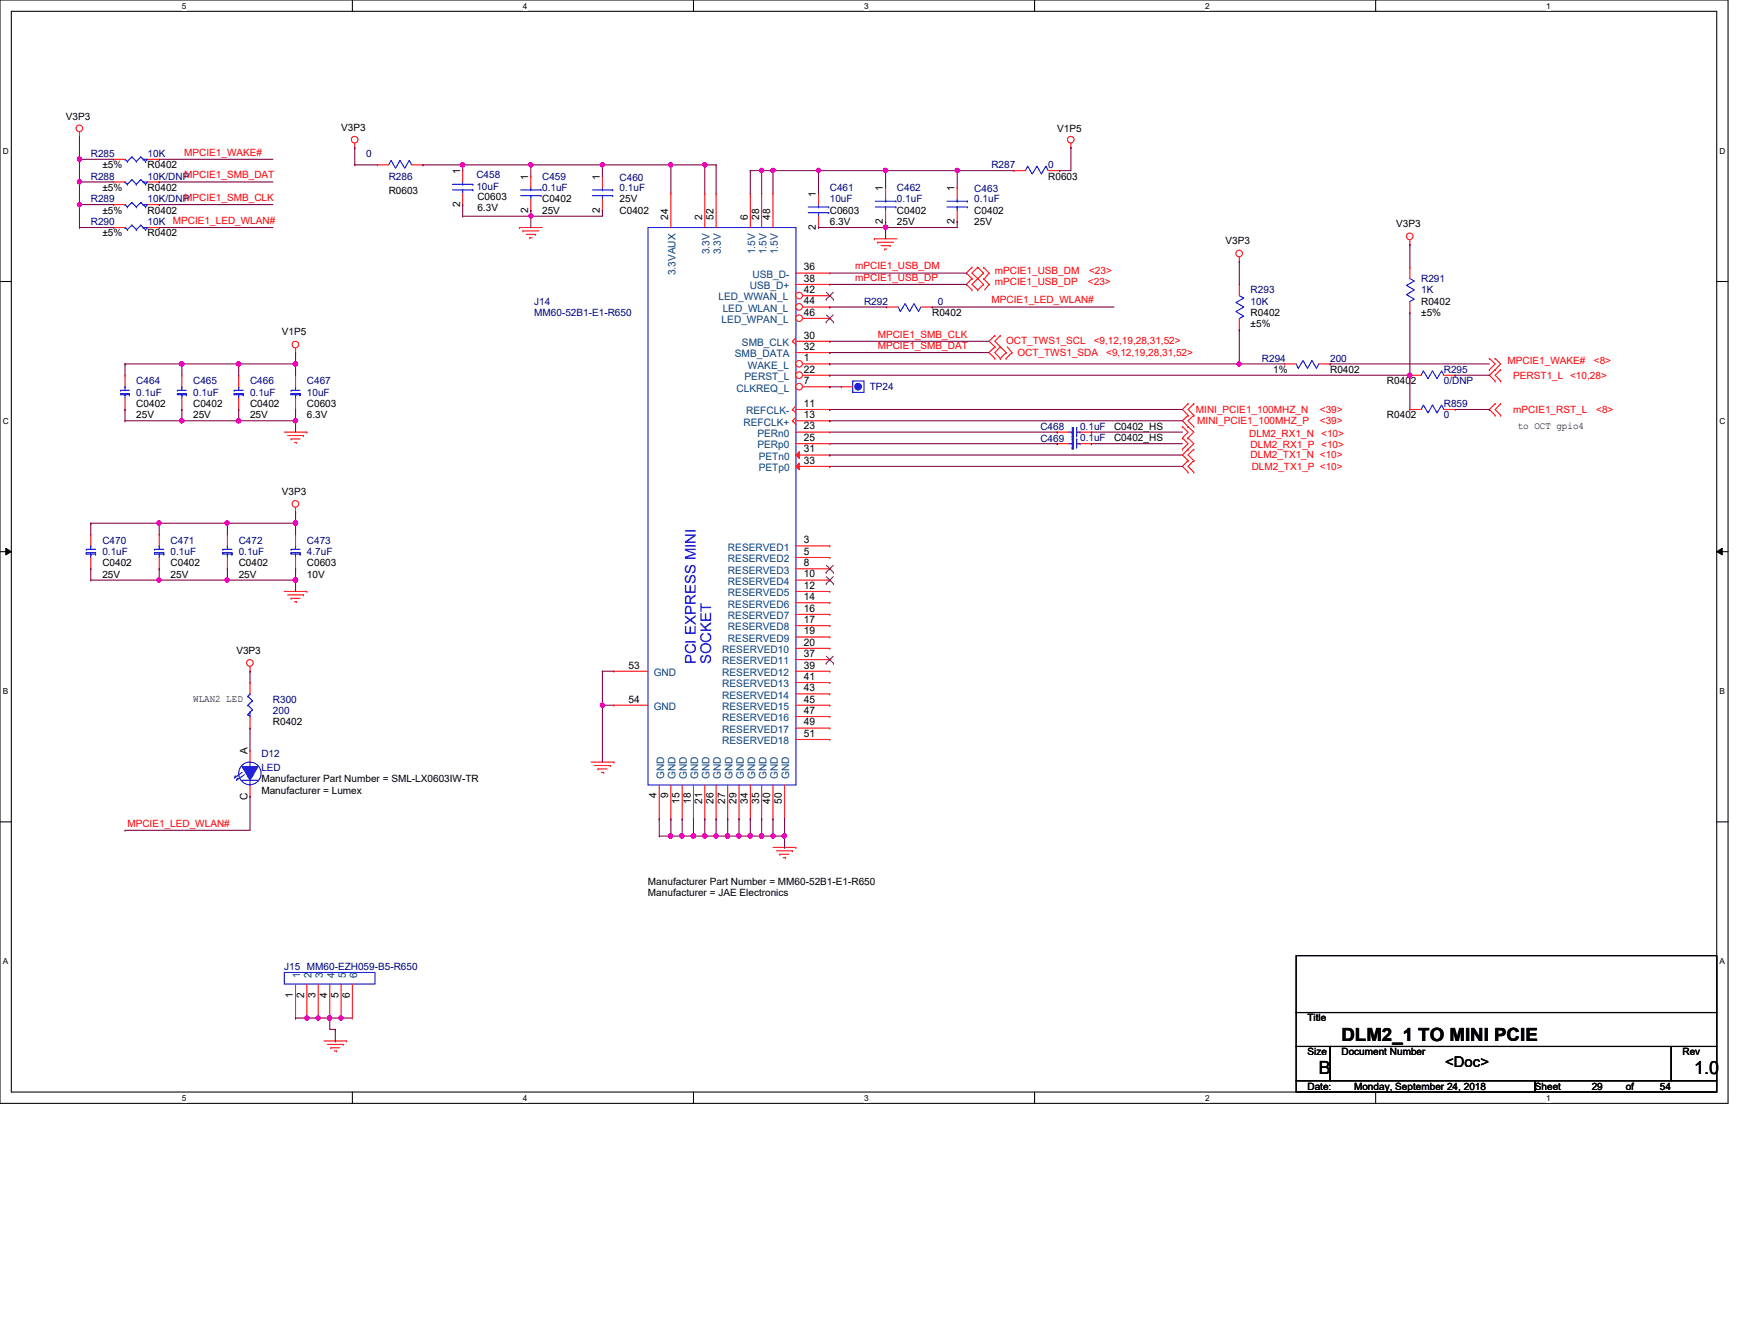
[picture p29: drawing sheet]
<svg xmlns="http://www.w3.org/2000/svg" width="279mm" height="216mm" viewBox="0 0 279 216" stroke-linecap="round" stroke-linejoin="round" font-family="sans-serif">
<defs><g id="words">
<g font-size="2.9">
<text x="215.8" y="167.3">DLM2_1 TO MINI PCIE</text>
<text x="212.1" y="172.7">B</text>
<text x="272.5" y="172.7">1.0</text>
</g>
<g font-size="2.4" fill="#00f">
<text x="111.9" y="106.8" transform="rotate(-90 111.9 106.8)">PCI EXPRESS MINI</text>
<text x="114.4" y="106.8" transform="rotate(-90 114.4 106.8)">SOCKET</text>
</g>
<text font-size="2.4" x="232.5" y="171.5">&lt;Doc&gt;</text>
<g font-size="1.7">
<text x="74" y="28" transform="rotate(-90 74 28)">1</text>
<text x="85" y="28.9" transform="rotate(-90 85 28.9)">1</text>
<text x="96.5" y="28.9" transform="rotate(-90 96.5 28.9)">1</text>
<text x="74" y="33.2" transform="rotate(-90 74 33.2)">2</text>
<text x="85" y="34.2" transform="rotate(-90 85 34.2)">2</text>
<text x="96.5" y="34.2" transform="rotate(-90 96.5 34.2)">2</text>
<text x="107.5" y="35.3" transform="rotate(-90 107.5 35.3)">24</text>
<text x="112.9" y="35.3" transform="rotate(-90 112.9 35.3)">2</text>
<text x="114.8" y="35.3" transform="rotate(-90 114.8 35.3)">52</text>
<text x="120.3" y="35.3" transform="rotate(-90 120.3 35.3)">6</text>
<text x="122.1" y="35.3" transform="rotate(-90 122.1 35.3)">28</text>
<text x="123.9" y="35.3" transform="rotate(-90 123.9 35.3)">48</text>
<text x="131.2" y="31.6" transform="rotate(-90 131.2 31.6)">1</text>
<text x="142" y="36" transform="rotate(-90 142 36)">2</text>
<text x="142" y="30.7" transform="rotate(-90 142 30.7)">1</text>
<text x="153.5" y="36" transform="rotate(-90 153.5 36)">2</text>
<text x="153.5" y="30.7" transform="rotate(-90 153.5 30.7)">1</text>
<text x="131.2" y="36.9" transform="rotate(-90 131.2 36.9)">2</text>
<text x="129.3" y="43.5">36</text>
<text x="129.3" y="45.3">38</text>
<text x="129.3" y="47.1">42</text>
<text x="129.3" y="48.9">44</text>
<text x="129.3" y="50.8">46</text>
<text x="129.3" y="54.4">30</text>
<text x="129.3" y="56.3">32</text>
<text x="129.3" y="58.1">1</text>
<text x="129.3" y="59.9">22</text>
<text x="129.3" y="61.8">7</text>
<text x="129.3" y="65.4">11</text>
<text x="129.3" y="67.2">13</text>
<text x="129.3" y="69">23</text>
<text x="129.3" y="70.9">25</text>
<text x="129.3" y="72.7">31</text>
<text x="129.3" y="74.5">33</text>
<text x="129.3" y="87.3">3</text>
<text x="129.3" y="89.2">5</text>
<text x="129.3" y="92.8">10</text>
<text x="129.3" y="94.7">12</text>
<text x="129.3" y="91">8</text>
<text x="129.3" y="98.3">16</text>
<text x="129.3" y="100.2">17</text>
<text x="129.3" y="102">19</text>
<text x="129.3" y="96.5">14</text>
<text x="101.1" y="107.5">53</text>
<text x="129.3" y="103.8">20</text>
<text x="129.3" y="105.6">37</text>
<text x="129.3" y="107.5">39</text>
<text x="101.1" y="112.9">54</text>
<text x="129.3" y="111.1">43</text>
<text x="129.3" y="112.9">45</text>
<text x="129.3" y="109.3">41</text>
<text x="129.3" y="114.8">47</text>
<text x="129.3" y="116.6">49</text>
<text x="129.3" y="118.4">51</text>
<text x="39.8" y="121.2" transform="rotate(-90 39.8 121.2)">A</text>
<text x="39.8" y="128.7" transform="rotate(-90 39.8 128.7)">C</text>
<text x="105.6" y="128.4" transform="rotate(-90 105.6 128.4)">4</text>
<text x="107.5" y="128.4" transform="rotate(-90 107.5 128.4)">9</text>
<text x="109.3" y="129.2" transform="rotate(-90 109.3 129.2)">15</text>
<text x="111.1" y="129.2" transform="rotate(-90 111.1 129.2)">18</text>
<text x="112.9" y="129.2" transform="rotate(-90 112.9 129.2)">21</text>
<text x="114.8" y="129.2" transform="rotate(-90 114.8 129.2)">26</text>
<text x="116.6" y="129.2" transform="rotate(-90 116.6 129.2)">27</text>
<text x="118.4" y="129.2" transform="rotate(-90 118.4 129.2)">29</text>
<text x="120.3" y="129.2" transform="rotate(-90 120.3 129.2)">34</text>
<text x="122.1" y="129.2" transform="rotate(-90 122.1 129.2)">35</text>
<text x="123.9" y="129.2" transform="rotate(-90 123.9 129.2)">40</text>
<text x="125.8" y="129.2" transform="rotate(-90 125.8 129.2)">50</text>
<text x="47.1" y="160.4" transform="rotate(-90 47.1 160.4)">1</text>
<text x="48.9" y="160.4" transform="rotate(-90 48.9 160.4)">2</text>
<text x="50.8" y="160.4" transform="rotate(-90 50.8 160.4)">3</text>
<text x="52.6" y="160.4" transform="rotate(-90 52.6 160.4)">4</text>
<text x="54.4" y="160.4" transform="rotate(-90 54.4 160.4)">5</text>
<text x="56.3" y="160.4" transform="rotate(-90 56.3 160.4)">6</text>
</g>
<g font-size="1.7" fill="#004080">
<text x="114.1" y="40.9" transform="rotate(-90 114.1 40.9)">3.3V</text>
<text x="116" y="40.9" transform="rotate(-90 116 40.9)">3.3V</text>
<text x="121.5" y="40.9" transform="rotate(-90 121.5 40.9)">1.5V</text>
<text x="123.3" y="40.9" transform="rotate(-90 123.3 40.9)">1.5V</text>
<text x="125.1" y="40.9" transform="rotate(-90 125.1 40.9)">1.5V</text>
<text x="108.7" y="44.2" transform="rotate(-90 108.7 44.2)">3.3VAUX</text>
<text x="120.6" y="46.5">USB_D+</text>
<text x="121" y="44.7">USB_D-</text>
<text x="115.6" y="48.3">LED_WWAN_L</text>
<text x="116.1" y="51.9">LED_WPAN_L</text>
<text x="116.2" y="50.1">LED_WLAN_L</text>
<text x="118.2" y="57.4">SMB_DATA</text>
<text x="119.3" y="55.6">SMB_CLK</text>
<text x="120.3" y="59.3">WAKE_L</text>
<text x="118.4" y="62.9">CLKREQ_L</text>
<text x="119.8" y="61.1">PERST_L</text>
<text x="119.6" y="68.4">REFCLK+</text>
<text x="120" y="66.6">REFCLK-</text>
<text x="121.8" y="70.2">PERn0</text>
<text x="121.8" y="72.1">PERp0</text>
<text x="122" y="73.9">PETn0</text>
<text x="122" y="75.7">PETp0</text>
<text x="117.1" y="88.5">RESERVED1</text>
<text x="117.1" y="94">RESERVED4</text>
<text x="117.1" y="95.8">RESERVED5</text>
<text x="117.1" y="90.4">RESERVED2</text>
<text x="117.1" y="92.2">RESERVED3</text>
<text x="117.1" y="99.5">RESERVED7</text>
<text x="117.1" y="101.3">RESERVED8</text>
<text x="117.1" y="97.7">RESERVED6</text>
<text x="116.2" y="105">RESERVED10</text>
<text x="116.2" y="106.8">RESERVED11</text>
<text x="117.1" y="103.2">RESERVED9</text>
<text x="105.2" y="108.7">GND</text>
<text x="116.2" y="108.7">RESERVED12</text>
<text x="116.2" y="112.3">RESERVED14</text>
<text x="116.2" y="110.5">RESERVED13</text>
<text x="105.2" y="114.1">GND</text>
<text x="116.2" y="114.1">RESERVED15</text>
<text x="116.2" y="116">RESERVED16</text>
<text x="116.2" y="117.8">RESERVED17</text>
<text x="116.2" y="119.6">RESERVED18</text>
<text x="106.8" y="125.3" transform="rotate(-90 106.8 125.3)">GND</text>
<text x="108.7" y="125.3" transform="rotate(-90 108.7 125.3)">GND</text>
<text x="110.5" y="125.3" transform="rotate(-90 110.5 125.3)">GND</text>
<text x="112.3" y="125.3" transform="rotate(-90 112.3 125.3)">GND</text>
<text x="114.1" y="125.3" transform="rotate(-90 114.1 125.3)">GND</text>
<text x="116" y="125.3" transform="rotate(-90 116 125.3)">GND</text>
<text x="117.8" y="125.3" transform="rotate(-90 117.8 125.3)">GND</text>
<text x="119.6" y="125.3" transform="rotate(-90 119.6 125.3)">GND</text>
<text x="121.5" y="125.3" transform="rotate(-90 121.5 125.3)">GND</text>
<text x="123.3" y="125.3" transform="rotate(-90 123.3 125.3)">GND</text>
<text x="125.1" y="125.3" transform="rotate(-90 125.1 125.3)">GND</text>
<text x="127" y="125.3" transform="rotate(-90 127 125.3)">GND</text>
<text x="48.3" y="157.3" transform="rotate(-90 48.3 157.3)">1</text>
<text x="50.1" y="157.3" transform="rotate(-90 50.1 157.3)">2</text>
<text x="51.9" y="157.3" transform="rotate(-90 51.9 157.3)">3</text>
<text x="53.8" y="157.3" transform="rotate(-90 53.8 157.3)">4</text>
<text x="55.6" y="157.3" transform="rotate(-90 55.6 157.3)">5</text>
<text x="57.4" y="157.3" transform="rotate(-90 57.4 157.3)">6</text>
</g>
<g font-size="1.6">
<text x="10.6" y="19.3">V3P3</text>
<text x="54.9" y="21">V3P3</text>
<text x="170.1" y="21.2">V1P5</text>
<text x="16.5" y="27.1">±5%</text>
<text x="23.7" y="27.1">R0402</text>
<text x="168.6" y="28.9">R0603</text>
<text x="16.5" y="30.7">±5%</text>
<text x="16.5" y="34.3">±5%</text>
<text x="23.7" y="30.7">R0402</text>
<text x="23.7" y="34.3">R0402</text>
<text x="62.5" y="31.2">R0603</text>
<text x="76.8" y="32.2">C0603</text>
<text x="76.8" y="34">6.3V</text>
<text x="87.2" y="32.5">C0402</text>
<text x="87.2" y="34.3">25V</text>
<text x="99.7" y="34.3">C0402</text>
<text x="99.7" y="32.5">25V</text>
<text x="133.5" y="34.3">C0603</text>
<text x="144.3" y="34.3">C0402</text>
<text x="156.7" y="34.3">C0402</text>
<text x="16.5" y="38">±5%</text>
<text x="23.7" y="38">R0402</text>
<text x="133.5" y="36.2">6.3V</text>
<text x="144.3" y="36.2">25V</text>
<text x="156.7" y="36.2">25V</text>
<text x="197.1" y="39.3">V3P3</text>
<text x="224.6" y="36.5">V3P3</text>
<text x="45.3" y="53.9">V1P5</text>
<text x="149.9" y="50.8">R0402</text>
<text x="201.2" y="50.8">R0402</text>
<text x="201.2" y="52.6">±5%</text>
<text x="228.6" y="49">R0402</text>
<text x="228.6" y="50.8">±5%</text>
<text x="204.8" y="59.9">1%</text>
<text x="214" y="59.9">R0402</text>
<text x="21.9" y="65.4">C0402</text>
<text x="31.1" y="65.4">C0402</text>
<text x="40.2" y="65.4">C0402</text>
<text x="49.4" y="65.4">C0603</text>
<text x="223.1" y="61.8">R0402</text>
<text x="21.9" y="67.3">25V</text>
<text x="31.1" y="67.3">25V</text>
<text x="40.2" y="67.3">25V</text>
<text x="49.4" y="67.3">6.3V</text>
<text x="179.2" y="70.9">C0402_HS</text>
<text x="179.2" y="69.1">C0402_HS</text>
<text x="223.1" y="67.3">R0402</text>
<text x="244.1" y="68.9">to OCT gpio4</text>
<text x="45.3" y="79.5">V3P3</text>
<text x="16.5" y="91.1">C0402</text>
<text x="16.5" y="92.9">25V</text>
<text x="27.4" y="91.1">C0402</text>
<text x="27.4" y="92.9">25V</text>
<text x="38.4" y="91.1">C0402</text>
<text x="38.4" y="92.9">25V</text>
<text x="49.4" y="91.1">C0603</text>
<text x="49.4" y="92.9">10V</text>
<text x="38" y="105.1">V3P3</text>
<text x="31.1" y="112.8">WLAN2 LED</text>
<text x="43.9" y="116.6">R0402</text>
<text x="42" y="125.8">Manufacturer Part Number = SML-LX0603IW-TR</text>
<text x="42" y="127.6">Manufacturer = Lumex</text>
<text x="104.2" y="142.2">Manufacturer Part Number = MM60-52B1-E1-R650</text>
<text x="104.2" y="144.1">Manufacturer = JAE Electronics</text>
<text x="210.3" y="164.2">Title</text>
<text x="210.3" y="169.7">Size</text>
<text x="215.8" y="169.7">Document Number</text>
<text x="270.6" y="169.7">Rev</text>
<text x="210.3" y="175.2">Date:</text>
<text x="217.8" y="175.2">Monday, September 24, 2018</text>
<text x="246.9" y="175.2">Sheet</text>
<text x="256" y="175.2">29</text>
<text x="261.5" y="175.2">of</text>
<text x="267" y="175.2">54</text>
</g>
<g font-size="1.6" fill="#000080">
<text x="14.6" y="25.2">R285</text>
<text x="14.6" y="28.9">R288</text>
<text x="23.7" y="25.2">10K</text>
<text x="23.7" y="28.9">10K/DNP</text>
<text x="58.9" y="25.2">0</text>
<text x="62.5" y="28.9">R286</text>
<text x="76.6" y="28.7">C458</text>
<text x="87.2" y="28.9">C459</text>
<text x="99.7" y="29">C460</text>
<text x="159.5" y="27.1">R287</text>
<text x="168.6" y="27.1">0</text>
<text x="14.6" y="32.5">R289</text>
<text x="23.7" y="32.5">10K/DNP</text>
<text x="76.6" y="30.5">10uF</text>
<text x="87.2" y="30.7">0.1uF</text>
<text x="99.7" y="30.7">0.1uF</text>
<text x="133.5" y="30.7">C461</text>
<text x="133.5" y="32.5">10uF</text>
<text x="144.3" y="30.7">C462</text>
<text x="144.3" y="32.5">0.1uF</text>
<text x="156.7" y="30.9">C463</text>
<text x="156.7" y="32.5">0.1uF</text>
<text x="14.6" y="36.2">R290</text>
<text x="23.7" y="36.2">10K</text>
<text x="201.2" y="47.2">R293</text>
<text x="228.6" y="45.3">R291</text>
<text x="228.6" y="47.2">1K</text>
<text x="85.9" y="49">J14</text>
<text x="85.9" y="50.8">MM60-52B1-E1-R650</text>
<text x="139" y="49">R292</text>
<text x="150.9" y="49">0</text>
<text x="201.2" y="49">10K</text>
<text x="203" y="58.1">R294</text>
<text x="214" y="58.1">200</text>
<text x="232.2" y="59.9">R295</text>
<text x="21.9" y="61.8">C464</text>
<text x="21.9" y="63.6">0.1uF</text>
<text x="31.1" y="61.8">C465</text>
<text x="31.1" y="63.6">0.1uF</text>
<text x="40.2" y="61.8">C466</text>
<text x="40.2" y="63.6">0.1uF</text>
<text x="49.4" y="61.8">C467</text>
<text x="49.4" y="63.6">10uF</text>
<text x="139.9" y="62.7">TP24</text>
<text x="232.2" y="61.8">0/DNP</text>
<text x="232.2" y="65.4">R859</text>
<text x="167.3" y="71.1">C469</text>
<text x="167.3" y="69.1">C468</text>
<text x="173.7" y="69.1">0.1uF</text>
<text x="173.7" y="70.9">0.1uF</text>
<text x="232.2" y="67.3">0</text>
<text x="16.5" y="87.4">C470</text>
<text x="16.5" y="89.2">0.1uF</text>
<text x="27.4" y="87.4">C471</text>
<text x="27.4" y="89.2">0.1uF</text>
<text x="38.4" y="87.4">C472</text>
<text x="38.4" y="89.2">0.1uF</text>
<text x="49.4" y="87.4">C473</text>
<text x="49.4" y="89.2">4.7uF</text>
<text x="43.9" y="113">R300</text>
<text x="43.9" y="114.8">200</text>
<text x="42" y="121.8">D12</text>
<text x="42" y="124">LED</text>
<text x="45.7" y="156">J15 MM60-EZH059-B5-R650</text>
</g>
<g font-size="1.6" fill="#f00">
<text x="29.6" y="28.7">MPCIE1_SMB_DAT</text>
<text x="29.6" y="25">MPCIE1_WAKE#</text>
<text x="27.8" y="36">MPCIE1_LED_WLAN#</text>
<text x="29.6" y="32.3">MPCIE1_SMB_CLK</text>
<text x="137.5" y="45.1">mPCIE1_USB_DP</text>
<text x="137.5" y="43.3">mPCIE1_USB_DM</text>
<text x="160" y="45.9">mPCIE1_USB_DP</text>
<text x="160" y="44">mPCIE1_USB_DM</text>
<text x="175" y="45.9">&lt;23&gt;</text>
<text x="175.2" y="44">&lt;23&gt;</text>
<text x="159.5" y="48.8">MPCIE1_LED_WLAN#</text>
<text x="141.2" y="56.1">MPCIE1_SMB_DAT</text>
<text x="141.2" y="54.3">MPCIE1_SMB_CLK</text>
<text x="161.8" y="55.4">OCT_TWS1_SCL</text>
<text x="163.7" y="57.2">OCT_TWS1_SDA</text>
<text x="175.9" y="55.4">&lt;9,12,19,28,31,52&gt;</text>
<text x="177.9" y="57.2">&lt;9,12,19,28,31,52&gt;</text>
<text x="242.5" y="58.5">MPCIE1_WAKE#</text>
<text x="256.4" y="58.5">&lt;8&gt;</text>
<text x="243.4" y="60.9">PERST1_L &lt;10,28&gt;</text>
<text x="192.4" y="66.3">MINI_PCIE1_100MHZ_N</text>
<text x="192.6" y="68.2">MINI_PCIE1_100MHZ_P</text>
<text x="201" y="70.2">DLM2_RX1_N</text>
<text x="212.3" y="66.3">&lt;39&gt;</text>
<text x="212.3" y="68.2">&lt;39&gt;</text>
<text x="212.5" y="70.2">&lt;10&gt;</text>
<text x="243.4" y="66.3">mPCIE1_RST_L</text>
<text x="256.8" y="66.3">&lt;8&gt;</text>
<text x="201.2" y="73.7">DLM2_TX1_N &lt;10&gt;</text>
<text x="201.2" y="72">DLM2_RX1_P &lt;10&gt;</text>
<text x="201.3" y="75.5">DLM2_TX1_P &lt;10&gt;</text>
<text x="20.5" y="132.9">MPCIE1_LED_WLAN#</text>
</g>
<g font-size="1.3">
<text x="29.3" y="1.4">5</text>
<text x="84.1" y="1.4">4</text>
<text x="139" y="1.4">3</text>
<text x="193.8" y="1.4">2</text>
<text x="248.7" y="1.4">1</text>
<text x=".5" y="24.7">D</text>
<text x="276.6" y="24.7">D</text>
<text x=".5" y="68.2">C</text>
<text x="276.6" y="68.2">C</text>
<text x=".5" y="111.6">B</text>
<text x="276.6" y="111.6">B</text>
<text x=".5" y="155">A</text>
<text x="276.6" y="155">A</text>
<text x="29.3" y="177">5</text>
<text x="84.1" y="177">4</text>
<text x="139" y="177">3</text>
<text x="193.8" y="177">2</text>
<text x="248.7" y="177">1</text>
</g>
</g></defs>
<path d="M0 0h278v177.4h-278zM1.8 1.8h274.3v173.8h-274.3z" fill="none" stroke="#000" stroke-width=".17"/>
<g fill="#fff">
<path d="M29.3 .2h.7v1.5h-.7z"/>
<path d="M29.3 175.8h.7v1.4h-.7z"/>
</g>
<path d="M56.7 0v1.8M56.7 175.6v1.8" fill="none" stroke="#000" stroke-width=".17"/>
<g fill="#fff">
<path d="M84.1 .2h.7v1.5h-.7z"/>
<path d="M84.1 175.8h.7v1.4h-.7z"/>
</g>
<path d="M111.5 0v1.8M111.5 175.6v1.8" fill="none" stroke="#000" stroke-width=".17"/>
<g fill="#fff">
<path d="M139 .2h.7v1.5h-.7z"/>
<path d="M139 175.8h.7v1.4h-.7z"/>
</g>
<path d="M166.4 0v1.8M166.4 175.6v1.8" fill="none" stroke="#000" stroke-width=".17"/>
<g fill="#fff">
<path d="M193.8 .2h.8v1.5h-.8z"/>
<path d="M193.8 175.8h.8v1.4h-.8z"/>
</g>
<path d="M221.3 0v1.8M221.3 175.6v1.8" fill="none" stroke="#000" stroke-width=".17"/>
<g fill="#fff">
<path d="M248.7 .2h.7v1.5h-.7z"/>
<path d="M248.7 175.8h.7v1.4h-.7z"/>
<path d="M.5 23.5h.9v1.5h-.9z"/>
<path d="M276.6 23.5h.9v1.5h-.9z"/>
<path d="M.5 67h.9v1.5h-.9z"/>
<path d="M276.6 67h.9v1.5h-.9z"/>
</g>
<path d="M0 45.3h1.8M276.1 45.3h1.9" fill="none" stroke="#000" stroke-width=".17"/>
<g fill="#fff">
<path d="M.5 110.4h.8v1.5h-.8z"/>
<path d="M276.6 110.4h.9v1.5h-.9z"/>
</g>
<path d="M0 88.7h1.8M276.1 88.7h1.9" fill="none" stroke="#000" stroke-width=".17"/>
<path d="M.9 88.1l.9 .6-.9 .5zM276.1 88.7l.9-.6v1.1z" fill="#000"/>
<path d="M.9 88.1l.9 .6-.9 .5zM276.1 88.7l.9-.6v1.1z" fill="none" stroke="#000" stroke-width=".16"/>
<g fill="#fff">
<path d="M.5 153.8h.8v1.5h-.8z"/>
<path d="M276.6 153.8h.9v1.5h-.9z"/>
</g>
<path d="M0 132.1h1.8M276.1 132.1h1.9M208.5 153.6h67.6v9.2h-67.6zM208.5 162.8h67.6v5.4h-67.6zM208.5 168.2h5.5v5.5h-5.5zM208.5 173.7h38.4v1.9h-38.4zM214 168.2h54.8v5.5h-54.8zM246.9 173.7h29.2v1.9h-29.2zM268.8 168.2h7.3v5.5h-7.3z" fill="none" stroke="#000" stroke-width=".17"/>
<g fill="none" stroke="#f00" stroke-width=".17">
<path d="M12.8 21.9h.1M12.8 21.2v.7M18.3 25.6h.1M18.3 29.3h.1M18.3 32.9h.1M18.3 36.6h.1M18.3 36.6h1.8M18.3 25.6h1.8M18.3 29.3h1.8M18.3 32.9h1.8M23.7 36.6h1.9M23.7 25.6h1.9"/>
<path d="M23.7 29.3h1.9M23.7 32.9h1.9M25.6 25.6h.1M25.6 29.3h.1M25.6 32.9h.1M25.6 36.6h.1M57.1 23.7h.1M57.1 23v.7M74.4 27.4h.1M74.4 32.9h.1M74.4 27.4v1.9M74.4 31.1v1.8"/>
<path d="M83.6 36.6h.1M83.6 36.6h3.6M84.1 37.1h.1M84.1 37.1h2.6M84.7 37.7h1.4M85.2 38.2h.1M85.2 38.2h.4M85.4 28.3h.1M85.4 33.8h.1M85.4 28.3v1.9M85.4 32v1.8M86.1 37.7h.1"/>
<path d="M140.6 38.4h.1M140.6 38.4h3.7M141.2 38.9h.1M141.2 38.9h2.5M141.7 39.5h1.5M143.2 39.5h.1M163.1 27.4h.1M163.1 27.4h1.8M168.6 27.4h1.8M170.4 27.4h.1M172.3 23.7h.1M172.3 23v.7"/>
<path d="M226.8 39.3h.1M226.8 38.6v.7M47.5 56.7h.1M47.5 56v.7M142.3 40h.1M142.3 40h.3M142.6 49.4h.1M142.6 49.4h1.9M148.1 49.4h1.8M149.9 49.4h.1M156.3 46.6h.1M156.3 44.8h.1"/>
<path d="M156.3 43h.1M156.3 44.8l-.9 .9 .9 .9M156.3 43l-.9 .9 .9 .9M157.3 44.8h.1M157.3 46.6h.1M157.3 43h.1M157.3 44.8l-1 .9 1 .9M157.3 44.8l.9 .9M157.3 43l-1 .9 1 .9M157.3 43l.9 .9M158.2 45.7h.1M158.2 44.8h.1"/>
<path d="M158.2 43.9h.1M158.2 43h.1M158.2 45.7l-.9 .9M158.2 44.8l.9 .9M158.2 43.9l-.9 .9M158.2 43l.9 .9M159.1 45.7h.1M159.1 43.9h.1M159.1 45.7l-.7 .9M159.1 43.9l-.7 .9M160 53.9h.1M160 55.8h.1"/>
<path d="M160 57.6h.1M160 53.9l-.9 1 .9 .9M160 55.8l-.9 .9 .9 .9M160.9 55.8h.1M160.9 53.9h.1M160.9 57.6h.1M160.9 53.9l-.9 1 1.8 1.8M160.9 55.8l-.9 .9 .9 .9M161.8 56.7h.1M161.8 57.6h.1M161.8 56.7l-.9 .9M162 55.8l.8 .9"/>
<path d="M162.8 56.7h.1M162.8 56.7l-1 .9M199.3 42h.1M199.3 53h.1M199.3 45.7h.1M199.3 41.3v.7M199.3 45.7v1.8M199.3 51.2v1.8M206.6 58.5h.1M206.6 58.5h1.9M212.1 58.5h1.9M214 58.5h.1"/>
<path d="M226.8 50.3h.1M226.8 43h.1M226.8 43v1.8M226.8 48.5v1.8M239.6 59.4h.1M239.6 57.6h.1M239.6 57.6l.9 .9-.9 .9M240.5 59.4h.1M240.5 57.6h.1M240.5 57.6l.9 .9-.9 .9M240.5 59.4l-.9 .9 .9 1M241.4 59.4h.1"/>
<path d="M241.4 59.4l-.9 .9 .9 1M20.1 65.8h.1M20.1 60.3h.1M20.1 60.3v1.9M20.1 64v1.8M38.4 65.8h.1M38.4 60.3h.1M38.4 60.3v1.9M38.4 64v1.8M45.7 69.5h3.7M46.3 70h2.5M46.8 70.6h.1"/>
<path d="M46.8 70.6h1.5M47.4 71.1h.3M47.5 65.8h.1M47.5 60.3h.1M47.5 60.3v1.9M47.5 64v1.8M47.7 71.1h.1M48.8 70h.1M49.4 69.5h.1M170.1 71.3h.1M170.1 69.5h.1M170.1 69.5h1.8"/>
<path d="M170.1 71.3h1.8M173.7 69.5h1.9M173.7 71.3h1.9M175.6 71.3h.1M175.6 69.5h.1M190.2 70.4h.1M190.2 72.2h.1M190.2 68.6h.1M190.2 70.4l.9 .9-.9 .9M190.2 68.6l.9 .9-.9 .9M191.1 66.8h.1M191.1 64.9h.1"/>
<path d="M191.1 68.6h.1M191.1 75.9h.1M191.1 74h.1M191.1 72.2h.1M191.1 70.4h.1M191.1 64.9l-.9 .9 .9 1M191.1 66.8l-.9 .8 .9 1M191.1 74l-.9 1 .9 .9M191.1 72.2l-.9 1 .9 .8M191.1 70.4l.9 .9-.9 .9M191.1 68.6l.9 .9-.9 .9M192 64.9h.1"/>
<path d="M192 66.8h.1M192 68.6h.1M192 74h.1M192 75.9h.1M192 72.2h.1M192 64.9l-.9 .9 .9 1M192 66.8l-.9 .8 .9 1M192 74l-.9 1 .9 .9M192 72.2l-.9 1 .9 .8M226.8 60.3h.1M226.8 60.3h1.8M232.2 60.3h1.9"/>
<path d="M234.1 60.3h.1M240.5 61.3h.1M240.5 66.8h.1M240.5 64.9h.1M240.5 64.9l-.9 .9 .9 1M241.4 61.3h.1M241.4 64.9h.1M241.4 66.8h.1M241.4 64.9l-.9 .9 .9 1M25.6 91.4h.1M25.6 85.9h.1M25.6 85.9v1.9"/>
<path d="M25.6 89.6v1.8M36.6 91.4h.1M36.6 85.9h.1M36.6 85.9v1.9M36.6 89.6v1.8M45.7 95.1h3.7M46.3 95.6h2.5M46.8 96.2h.1M46.8 96.2h1.5M47.4 96.7h.3M47.5 82.3h.1M47.5 91.4h.1"/>
<path d="M47.5 85.9h.1M47.5 81.6v.7M47.5 85.9v1.9M47.5 89.6v1.8M47.7 96.7h.1M48.8 95.6h.1M49.4 95.1h.1M40.2 107.9h.1M40.2 107.1v.8M95.1 122.5h3.7M95.6 123.1h2.6M96.2 123.6h.1"/>
<path d="M96.2 123.6h1.5M96.7 124.2h.4M97.1 124.2h.1M98.2 123.1h.1M98.8 122.5h.1M124.3 136.2h3.7M124.9 136.8h2.6M125.4 137.3h.1M125.4 137.3h1.5M126 137.9h.4M126.4 137.9h.1M127.5 136.8h.1"/>
<path d="M128 136.2h.1M52.1 167.3h3.7M52.7 167.9h2.5M53.2 168.4h.1M53.2 168.4h1.5M53.8 169h.3M54.1 169h.1M55.2 167.9h.1M55.8 167.3h.1"/>
<circle cx="12.8" cy="20.6" r=".54"/>
<circle cx="57" cy="22.5" r=".54"/>
<circle cx="172.2" cy="22.5" r=".54"/>
<circle cx="226.8" cy="38" r=".54"/>
<circle cx="47.5" cy="55.4" r=".54"/>
<circle cx="199.3" cy="40.7" r=".54"/>
<circle cx="47.5" cy="81" r=".54"/>
<circle cx="40.2" cy="106.6" r=".54"/>
</g>
<g fill="none" stroke="#00f" stroke-width=".17">
<path d="M20.1 25.6h.1M20.1 29.3h.1M20.1 32.9h.1M20.1 36.6h.1M20.1 25.6l.4 .4M20.1 29.3l.4 .3M20.1 32.9l.4 .4M20.1 36.6l.4 .3M20.5 26h.1M20.5 29.6h.1M20.5 33.3h.1M20.5 36.9h.1"/>
<path d="M21.2 25.2h.1M21.2 28.9h.1M21.2 32.6h.1M21.2 36.2h.1M21.2 25.2l.7 .8M21.2 25.2l-.7 .8M21.2 28.9l.7 .7M21.2 28.9l-.7 .7M21.2 32.6l.7 .7M21.2 32.6l-.7 .7M21.2 36.2l.7 .7M21.2 36.2l-.7 .7"/>
<path d="M21.9 26h.1M21.9 29.6h.1M21.9 33.3h.1M21.9 36.9h.1M22.6 25.2h.1M22.6 28.9h.1M22.6 32.6h.1M22.6 36.2h.1M22.6 25.2l.8 .8M22.6 25.2l-.7 .8M22.6 28.9l.8 .7M22.6 28.9l-.7 .7"/>
<path d="M22.6 32.6l.8 .7M22.6 32.6l-.7 .7M22.6 36.2l.8 .7M22.6 36.2l-.7 .7M23 25.6h.1M23 29.3h.1M23 32.9h.1M23 36.6h.1M23 25.6h.7l-.3 .4M23 29.3h.7l-.3 .3M23 32.9h.7l-.3 .4M23 36.6h.7l-.3 .3"/>
<path d="M23.4 26h.1M23.4 29.6h.1M23.4 33.3h.1M23.4 36.9h.1M72.8 30.5h3.3M72.8 29.6h3.3M74.4 29.6h.1M74.4 30.5h.1M74.4 29.3v.3M74.4 30.5v.6M76.1 30.5h.1M76.1 29.6h.1"/>
<path d="M83.7 31.5h3.3M83.7 30.5h3.3M85.4 30.5h.1M85.4 31.5h.1M85.4 30.2v.3M85.4 31.5v.5M87 31.5h.1M87 30.5h.1M164.9 27.4l.4-.7 .7 1.3 .8-1.3 .7 1.3 .7-1.3 .4 .7M144.5 49.4l.3 .7 .8-1.3 .7 1.3 .7-1.3 .7 1.3 .4-.7M199.3 47.5l.8 .4-1.3 .7 1.3 .8-1.3 .7 1.3 .7-.8 .4M208.5 58.5l.3 .7 .8-1.2 .7 1.2 .7-1.2 .8 1.2 .3-.7"/>
<path d="M226.8 44.8l.7 .4-1.3 .7 1.3 .7-1.3 .8 1.3 .7-.7 .4M19.4 62.7h.1M19.4 63.3h.1M19.4 63.3v.2h1.4M19.4 62.7h1.4M19.4 63.3h1.4M20.1 63.5h.1M20.1 62.2h.1M20.1 62.2v.5M20.1 63.5v.5M20.8 63.5h.1M20.8 63.3h.1"/>
<path d="M20.8 63.3v.2M37.7 62.7h.1M37.7 63.3h.1M37.7 63.3v.2h1.4M37.7 62.7h1.4M37.7 63.3h1.4M38.4 63.5h.1M38.4 62.2h.1M38.4 62.2v.5M38.4 63.5v.5M39.1 63.5h.1M39.1 63.3h.1"/>
<path d="M39.1 63.3v.2M46.8 62.7h.1M46.8 63.3h.1M46.8 63.3v.2h1.5M46.8 62.7h1.5M46.8 63.3h1.5M47.5 63.5h.1M47.5 62.2h.1M47.5 62.2v.5M47.5 63.5v.5M48.3 63.5h.1M48.3 63.3h.1"/>
<path d="M48.3 63.3v.2M171.9 71.3h.6M171.9 69.5h.6M172.5 71.3h.1M172.5 72.1h.1M172.5 69.5h.1M172.5 70.2h.1M172.6 72.1h.1M172.6 70.6h.1M172.6 70.2h.1M172.6 68.7h.1M172.6 68.7h-.1v1.5"/>
<path d="M172.6 70.6h-.1v1.5M172.6 68.7v1.5M172.6 70.6v1.5M173.2 70.6h.1M173.2 68.7h.1M173.2 71.3h.5M173.2 68.7v1.5M173.2 70.6v1.5M173.2 69.5h.5M173.7 71.3h.1M173.7 69.5h.1M228.6 60.3l.3-.7 .8 1.3 .7-1.3 .7 1.3 .8-1.3 .3 .7"/>
<path d="M24.8 88.3h.1M24.8 88.9h.1M24.8 88.9v.2h1.5M24.8 88.3h1.5M24.8 88.9h1.5M25.6 89.1h.1M25.6 87.8h.1M25.6 87.8v.5M25.6 89.1v.5M26.3 89.1h.1M26.3 88.9h.1M26.3 88.9v.2"/>
<path d="M35.9 88.3h.1M35.9 88.9h.1M35.9 88.9v.2h1.4M35.9 88.3h1.4M35.9 88.9h1.4M36.6 89.1h.1M36.6 87.8h.1M36.6 87.8v.5M36.6 89.1v.5M37.3 89.1h.1M37.3 88.9h.1M37.3 88.9v.2"/>
<path d="M46.8 88.3h.1M46.8 88.9h.1M46.8 88.9v.2h1.5M46.8 88.3h1.5M46.8 88.9h1.5M47.5 89.1h.1M47.5 87.8h.1M47.5 87.8v.5M47.5 89.1v.5M48.3 89.1h.1M48.3 88.9h.1M48.3 88.9v.2"/>
<path d="M38.9 125.4h2.6M40.2 126.2h.1M40.2 122.5v3.7M41.5 125.4h.1"/>
<circle cx="40.2" cy="124.3" r="1.81"/>
</g>
<path d="M38.9 123.2h2.6l-1.3 2.2z" fill="#00f"/>
<g fill="none" stroke="#00f" stroke-width=".17">
<path d="M62.5 26.5l.4-.7 .7 1.3 .7-1.3 .8 1.3 .7-1.3 .4 .7M95.3 31.5h3.3M95.3 30.5h3.3M96.9 30.5h.1M96.9 31.5h.1M96.9 30.2v.3M96.9 31.5v.5M98.6 31.5h.1M98.6 30.5h.1M104.2 36.6h23.8v89.6h-23.8zM130 33.3h3.3M130 34.2h3.3"/>
<path d="M131.7 33.3h.1M131.7 34.2h.1M131.7 32.9v.4M131.7 34.2v.6M133.3 34.2h.1M133.3 33.3h.1M140.8 33.3h3.3M140.8 32.3h3.3M142.5 32.3h.1M142.5 33.3h.1M142.5 32v.3M142.5 33.3v.5"/>
<path d="M144.1 33.3h.1M144.1 32.3h.1M152.3 33.3h3.3M152.3 32.3h3.3M154 32.3h.1M154 33.3h.1M154 32v.3M154 33.3v.5M155.6 33.3h.1M155.6 32.3h.1M28.5 62.7h.1M28.5 63.3h.1"/>
<path d="M28.5 63.3v.2h1.5M28.5 62.7h1.5M28.5 63.3h1.5M29.3 63.5h.1M29.3 62.2h.1M29.3 62.2v.5M29.3 63.5v.5M30 63.5h.1M30 63.3h.1M30 63.3v.2M228.6 65.8l.3-.7 .8 1.3 .7-1.3 .7 1.3 .8-1.3 .3 .7M13.9 88.3h.1"/>
<path d="M13.9 88.9h.1M13.9 88.9v.2h1.5M13.9 88.3h1.5M13.9 88.9h1.5M14.6 89.1h.1M14.6 87.8h.1M14.6 87.8v.5M14.6 89.1v.5M15.4 89.1h.1M15.4 88.9h.1M15.4 88.9v.2M39.9 114.9h.1"/>
<path d="M39.9 113.4h.1M39.9 111.9h.1M39.9 113.4l.7 .7M39.9 111.9l.7 .7M40.2 111.5h.1M40.2 114.5h.1M40.2 114.5v.7l-.3-.3M40.2 111.5l-.3 .4M40.6 114.1h.1M40.6 112.6h.1M40.6 114.1l-.7 .8M40.6 112.6l-.7 .8"/>
<path d="M38.9 123.2h2.6l-1.3 2.2zM38.9 124.2l-1.2 .9 .1-.4M39.3 124.5l-1.3 .9 .2-.3M45.7 156.3h14.6v1.9h-14.6z"/>
</g>
<g fill="none" stroke="#f00" stroke-width=".17">
<path d="M60.7 26.5h.1M60.7 26.5h1.8M66.2 26.5h1.8M68 26.5h.1M96.9 28.3h.1M96.9 33.8h.1M96.9 28.3v1.9M96.9 32v1.8M107.9 31.1h.1M107.9 31.1v5.5M113.4 31.1h.1M113.4 31.1v5.5"/>
<path d="M115.2 31.1h.1M115.2 31.1v5.5M124.3 31.1h.1M124.3 31.1v5.5M131.7 31.1h.1M131.7 36.6h.1M131.7 31.1v1.8M131.7 34.8v1.8M142.5 30.2h.1M142.5 35.6h.1M142.5 30.2v1.8M142.5 33.8v1.8"/>
<path d="M154 30.2h.1M154 35.6h.1M154 30.2v1.8M154 33.8v1.8M128 43.9h5.5M128 45.7h5.5M133.5 43.9h.1M133.5 45.7h.1M29.3 65.8h.1M29.3 60.3h.1M29.3 60.3v1.9M29.3 64v1.8"/>
<path d="M226.8 65.8h.1M226.8 65.8h1.8M232.2 65.8h1.9M234.1 65.8h.1M14.6 91.4h.1M14.6 85.9h.1M14.6 85.9v1.9M14.6 89.6v1.8M40.2 117.1h.1M40.2 109.7h.1M40.2 109.7v1.8M40.2 115.2v1.9"/>
<path d="M40.2 120.7h.1M40.2 128h.1M40.2 120.7v1.8M40.2 126.2v1.8M47.5 158.2v5.5M49.4 158.2v5.5M51.2 158.2v5.5M53 158.2v5.5M54.9 158.2v5.5M56.7 158.2v5.5M47.5 163.7h.1M49.4 163.7h.1"/>
<path d="M51.2 163.7h.1M53 163.7h.1M54.9 163.7h.1M56.7 163.7h.1"/>
</g>
<circle cx="128.5" cy="47.5" r=".54" fill="#fff"/>
<g fill="none" stroke="#f00" stroke-width=".17">
<path d="M127.5 54.9h.1M127.5 54.9l.5 .5M128 55.4h.1M128 54.3l-.5 .6M128 54.9h5.5M128 56.7h5.5M129.1 47.5h4.4M133.5 47.5h.1M133.5 54.9h.1M133.5 56.7h.1M128 104.2h5.5M128 106h5.5"/>
<path d="M128 107.9h5.5M133.5 104.2h.1M133.5 106h.1M133.5 107.9h.1"/>
<circle cx="128.5" cy="47.5" r=".54"/>
</g>
<path d="M132.9 48.1h.1M132.9 47l1.2 1.1M134 47l-1.1 1.1M134.1 48.1h.1M132.9 106.6h.1M132.9 105.5l1.2 1.1M134 105.5l-1.1 1.1M134.1 106.6h.1" fill="none" stroke="#804000" stroke-width=".16"/>
<circle cx="128.5" cy="58.5" r=".54" fill="#fff"/>
<g fill="none" stroke="#f00" stroke-width=".17">
<path d="M129.1 58.5h4.4M133.5 58.5h.1"/>
<circle cx="128.5" cy="58.5" r=".54"/>
</g>
<circle cx="128.5" cy="60.3" r=".54" fill="#fff"/>
<g fill="none" stroke="#f00" stroke-width=".17">
<path d="M129.1 60.3h4.4M133.5 60.3h.1"/>
<circle cx="128.5" cy="60.3" r=".54"/>
</g>
<circle cx="128.5" cy="62.2" r=".54" fill="#fff"/>
<g fill="none" stroke="#f00" stroke-width=".17">
<path d="M129.1 62.2h4.4M133.5 62.2h.1"/>
<circle cx="128.5" cy="62.2" r=".54"/>
</g>
<circle cx="128.5" cy="49.3" r=".54" fill="#fff"/>
<g fill="none" stroke="#f00" stroke-width=".17">
<path d="M129.1 49.4h4.4M133.5 49.4h.1M127.5 65.8h.1M127.5 67.6h.1M127.5 65.8l.5 .6M127.5 67.6l.5 .6M128 66.4h.1M128 68.2h.1M128 65.3l-.5 .5M128 65.8h5.5M128 67.1l-.5 .5M128 67.6h5.5"/>
<path d="M128 69.5h5.5M128 71.3h5.5M133.5 65.8h.1M133.5 67.6h.1M133.5 69.5h.1M133.5 71.3h.1"/>
<circle cx="128.5" cy="49.3" r=".54"/>
</g>
<path d="M128 73.2l.6-.6v1.1z" fill="#f00"/>
<path d="M128 73.2l.6-.6v1.1zM128 73.2h5.5M133.5 73.2h.1" fill="none" stroke="#f00" stroke-width=".17"/>
<path d="M128 75l.6-.6v1.1z" fill="#f00"/>
<g fill="none" stroke="#f00" stroke-width=".17">
<path d="M120.7 31.1h.1M120.7 31.1v5.5M122.5 31.1h.1M122.5 31.1v5.5M128 75l.6-.6v1.1zM128 75h5.5M133.5 75h.1M128 98.8h5.5M128 93.3h5.5M128 95.1h5.5M128 96.9h5.5M128 87.8h5.5"/>
<path d="M128 89.6h5.5M128 91.4h5.5M133.5 98.8h.1M133.5 93.3h.1M133.5 95.1h.1M133.5 96.9h.1M133.5 87.8h.1M133.5 89.6h.1M133.5 91.4h.1M128 100.6h5.5M128 102.4h5.5M128 111.5h5.5"/>
<path d="M128 113.4h5.5M128 115.2h5.5M128 117.1h5.5M128 118.9h5.5M128 109.7h5.5M133.5 100.6h.1M133.5 102.4h.1M133.5 111.5h.1M133.5 113.4h.1M133.5 115.2h.1M133.5 117.1h.1M133.5 118.9h.1"/>
<path d="M133.5 109.7h.1M106 131.7h.1M106 126.2v5.5M107.9 131.7h.1M107.9 126.2v5.5M109.7 131.7h.1M109.7 126.2v5.5M111.5 131.7h.1M111.5 126.2v5.5M113.4 131.7h.1M113.4 126.2v5.5M115.2 131.7h.1"/>
<path d="M115.2 126.2v5.5M117.1 131.7h.1M117.1 126.2v5.5M118.9 131.7h.1M118.9 126.2v5.5M120.7 131.7h.1M120.7 126.2v5.5M122.5 131.7h.1M122.5 126.2v5.5M124.3 131.7h.1M124.3 126.2v5.5M126.2 131.7h.1"/>
<path d="M126.2 126.2v5.5"/>
</g>
<path d="M132.9 93.9h.1M132.9 92h.1M132.9 92.7l1.2 1.2M132.9 90.9l1.2 1.1M134 92.7l-1.1 1.2M134 90.9l-1.1 1.1M134.1 93.9h.1M134.1 92h.1" fill="none" stroke="#804000" stroke-width=".16"/>
<circle cx="128.5" cy="51.2" r=".54" fill="#fff"/>
<g fill="none" stroke="#f00" stroke-width=".17">
<path d="M129.1 51.2h4.4M133.5 51.2h.1M98.8 113.4h.1M98.8 107.9h.1M98.8 113.4h5.4M98.8 107.9h5.4"/>
<circle cx="128.5" cy="51.2" r=".54"/>
</g>
<path d="M132.9 51.8h.1M132.9 50.6l1.2 1.2M134 50.6l-1.1 1.2M134.1 51.8h.1" fill="none" stroke="#804000" stroke-width=".16"/>
<path d="M137.2 61.3h1.8v1.8h-1.8z" fill="none" stroke="#00f" stroke-width=".17"/>
<circle cx="138" cy="62.2" r=".54" fill="#00f"/>
<circle cx="138" cy="62.2" r=".54" fill="none" stroke="#00f" stroke-width=".17"/>
<path d="M135.3 62.2h.1M135.3 62.2h1.9" fill="none" stroke="#f00" stroke-width=".17"/>
<path d="M12.8 29.3h.1M12.8 25.6h.1M12.8 21.9h.1M12.8 29.3h5.5M12.8 25.6h5.5M12.8 21.9v3.7M25.6 29.3h.1M25.6 25.6h.1M25.6 29.3h18.3M25.6 25.6h18.3" fill="none" stroke="#800040" stroke-width=".17"/>
<circle cx="12.8" cy="25.6" r=".34" fill="#f0f"/>
<circle cx="12.8" cy="25.6" r=".34" fill="none" stroke="#f0f" stroke-width=".17"/>
<path d="M12.8 32.9h.1M12.8 32.9v3.7" fill="none" stroke="#800040" stroke-width=".17"/>
<circle cx="12.8" cy="32.9" r=".34" fill="#f0f"/>
<circle cx="12.8" cy="32.9" r=".34" fill="none" stroke="#f0f" stroke-width=".17"/>
<path d="M12.8 36.6h.1M12.8 25.6h.1M12.8 36.6h5.5M12.8 25.6v3.7M25.6 36.6h.1M25.6 36.6h18.3" fill="none" stroke="#800040" stroke-width=".17"/>
<circle cx="12.8" cy="29.2" r=".35" fill="#f0f"/>
<circle cx="12.8" cy="29.2" r=".35" fill="none" stroke="#f0f" stroke-width=".17"/>
<g fill="none" stroke="#800040" stroke-width=".17">
<path d="M12.8 29.3h.1M12.8 32.9h.1M12.8 29.3v3.6M12.8 32.9h5.5M25.6 32.9h.1M25.6 32.9h18.3M96.9 26.5h.1M96.9 26.5h11M40.2 117.1h.1M40.2 107.9h.1M40.2 107.9v1.8M40.2 117.1v3.6"/>
<path d="M20.1 133.5h.1M40.2 128h.1M40.2 128v5.5h-20.1"/>
</g>
<circle cx="107.9" cy="26.5" r=".34" fill="#f0f"/>
<circle cx="107.9" cy="26.5" r=".34" fill="none" stroke="#f0f" stroke-width=".17"/>
<circle cx="96.9" cy="26.5" r=".34" fill="#f0f"/>
<circle cx="96.9" cy="26.5" r=".34" fill="none" stroke="#f0f" stroke-width=".17"/>
<path d="M74.4 32.9h.1M74.4 26.5h.1M74.4 32.9v1.9M74.4 26.5h11" fill="none" stroke="#800040" stroke-width=".17"/>
<circle cx="85.4" cy="26.5" r=".34" fill="#f0f"/>
<circle cx="85.4" cy="26.5" r=".34" fill="none" stroke="#f0f" stroke-width=".17"/>
<path d="M74.4 34.8h.1M74.4 34.8h11M85.4 26.5h.1M85.4 33.8h.1M85.4 34.8h.1M85.4 26.5v1.8M85.4 33.8v2.8" fill="none" stroke="#800040" stroke-width=".17"/>
<circle cx="85.4" cy="34.7" r=".34" fill="#f0f"/>
<circle cx="85.4" cy="34.7" r=".34" fill="none" stroke="#f0f" stroke-width=".17"/>
<path d="M85.4 34.8h.1M85.4 26.5h.1M85.4 26.5h11.5M96.9 26.5h.1M96.9 33.8h.1M96.9 33.8v1h-11.5M96.9 26.5v1.8M107.9 131.7h.1M107.9 131.7v2.7" fill="none" stroke="#800040" stroke-width=".17"/>
<circle cx="107.8" cy="134.4" r=".35" fill="#f0f"/>
<circle cx="107.8" cy="134.4" r=".35" fill="none" stroke="#f0f" stroke-width=".17"/>
<path d="M133.5 60.3h.1M133.5 60.3h93.3M234.1 60.3h.1M234.1 60.3h5.5M106 131.7h.1M106 131.7v2.7" fill="none" stroke="#800040" stroke-width=".17"/>
<circle cx="226.7" cy="60.3" r=".34" fill="#f0f"/>
<circle cx="226.7" cy="60.3" r=".34" fill="none" stroke="#f0f" stroke-width=".17"/>
<path d="M113.4 134.4h.1M115.2 131.7h.1M115.2 131.7v2.7h-1.8M126.2 131.7h.1M126.2 131.7v2.7" fill="none" stroke="#800040" stroke-width=".17"/>
<circle cx="115.2" cy="134.4" r=".35" fill="#f0f"/>
<circle cx="115.2" cy="134.4" r=".35" fill="none" stroke="#f0f" stroke-width=".17"/>
<path d="M111.5 134.4h.1M113.4 131.7h.1M113.4 131.7v2.7h-1.9" fill="none" stroke="#800040" stroke-width=".17"/>
<circle cx="113.4" cy="134.4" r=".35" fill="#f0f"/>
<circle cx="113.4" cy="134.4" r=".35" fill="none" stroke="#f0f" stroke-width=".17"/>
<path d="M109.7 134.4h.1M111.5 131.7h.1M111.5 131.7v2.7h-1.8" fill="none" stroke="#800040" stroke-width=".17"/>
<circle cx="111.5" cy="134.4" r=".37" fill="#f0f"/>
<circle cx="111.5" cy="134.4" r=".37" fill="none" stroke="#f0f" stroke-width=".17"/>
<path d="M109.7 131.7h.1M109.7 131.7v2.7" fill="none" stroke="#800040" stroke-width=".17"/>
<circle cx="109.7" cy="134.4" r=".35" fill="#f0f"/>
<circle cx="109.7" cy="134.4" r=".35" fill="none" stroke="#f0f" stroke-width=".17"/>
<path d="M117.1 134.4h.1M118.9 131.7h.1M118.9 131.7v2.7h-1.8" fill="none" stroke="#800040" stroke-width=".17"/>
<circle cx="118.8" cy="134.4" r=".35" fill="#f0f"/>
<circle cx="118.8" cy="134.4" r=".35" fill="none" stroke="#f0f" stroke-width=".17"/>
<path d="M118.9 134.4h.1M118.9 134.4h1.8" fill="none" stroke="#800040" stroke-width=".17"/>
<circle cx="120.7" cy="134.4" r=".37" fill="#f0f"/>
<circle cx="120.7" cy="134.4" r=".37" fill="none" stroke="#f0f" stroke-width=".17"/>
<path d="M120.7 131.7h.1M120.7 134.4h.1M120.7 131.7v2.7M122.5 131.7h.1M122.5 131.7v2.7h-1.8" fill="none" stroke="#800040" stroke-width=".17"/>
<circle cx="122.5" cy="134.4" r=".35" fill="#f0f"/>
<circle cx="122.5" cy="134.4" r=".35" fill="none" stroke="#f0f" stroke-width=".17"/>
<g fill="none" stroke="#800040" stroke-width=".17">
<path d="M107.9 26.5h.1M107.9 26.5v4.6M113.4 26.5h.1M113.4 26.5v4.6M115.2 26.5h.1M115.2 26.5v4.6M226.8 39.3h.1M226.8 39.3v3.7M115.2 134.4h.1M117.1 131.7h.1M117.1 131.7v2.7h-1.9M122.5 134.4h.1"/>
<path d="M124.3 131.7h.1M124.3 131.7v2.7h-1.8"/>
</g>
<circle cx="117" cy="134.4" r=".35" fill="#f0f"/>
<circle cx="117" cy="134.4" r=".35" fill="none" stroke="#f0f" stroke-width=".17"/>
<path d="M133.5 58.5h.1M133.5 58.5h65.8" fill="none" stroke="#800040" stroke-width=".17"/>
<circle cx="199.3" cy="58.5" r=".34" fill="#f0f"/>
<circle cx="199.3" cy="58.5" r=".34" fill="none" stroke="#f0f" stroke-width=".17"/>
<path d="M113.4 26.5h.1M113.4 26.5h1.8M199.3 53h.1M199.3 53v5.5" fill="none" stroke="#800040" stroke-width=".17"/>
<circle cx="113.4" cy="26.5" r=".34" fill="#f0f"/>
<circle cx="113.4" cy="26.5" r=".34" fill="none" stroke="#f0f" stroke-width=".17"/>
<g fill="none" stroke="#800040" stroke-width=".17">
<path d="M68 26.5h.1M68 26.5h6.4M107.9 26.5h.1M107.9 26.5h5.5M133.5 49.4h.1M133.5 49.4h9.1M149.9 49.4h.1M149.9 49.4h29.3M199.3 42h.1M199.3 58.5h.1M199.3 42v3.7M199.3 58.5h7.3"/>
<path d="M214 58.5h.1M214 58.5h25.6M226.8 50.3h.1M226.8 50.3v10"/>
</g>
<circle cx="74.4" cy="26.5" r=".36" fill="#f0f"/>
<circle cx="74.4" cy="26.5" r=".36" fill="none" stroke="#f0f" stroke-width=".17"/>
<path d="M74.4 26.5h.1M74.4 26.5v.9M124.3 134.4h.1M124.3 134.4h1.9" fill="none" stroke="#800040" stroke-width=".17"/>
<circle cx="124.3" cy="134.4" r=".35" fill="#f0f"/>
<circle cx="124.3" cy="134.4" r=".35" fill="none" stroke="#f0f" stroke-width=".17"/>
<path d="M133.5 56.7h.1M133.5 54.9h.1M133.5 56.7h25.6M133.5 54.9h25.6M96.9 113.4h.1M96.9 107.9h.1M96.9 107.9v14.6M106 134.4h.1M106 134.4h3.7M107.9 134.4h.1" fill="none" stroke="#800040" stroke-width=".17"/>
<circle cx="96.9" cy="113.4" r=".34" fill="#f0f"/>
<circle cx="96.9" cy="113.4" r=".34" fill="none" stroke="#f0f" stroke-width=".17"/>
<path d="M133.5 45.7h21.9M133.5 43.9h21.9M155.4 45.7h.1M155.4 43.9h.1M133.5 62.2h.1M133.5 62.2h1.8M96.9 107.9h.1M96.9 113.4h.1M96.9 107.9h1.9M96.9 113.4h1.9M126.2 136.2h.1M126.2 134.4v1.8" fill="none" stroke="#800040" stroke-width=".17"/>
<circle cx="126.1" cy="134.4" r=".35" fill="#f0f"/>
<circle cx="126.1" cy="134.4" r=".35" fill="none" stroke="#f0f" stroke-width=".17"/>
<g fill="none" stroke="#800040" stroke-width=".17">
<path d="M120.7 27.4h.1M120.7 27.4h1.8M120.7 27.4v3.7M122.5 27.4h.1M122.5 27.4v3.7M170.4 27.4h.1M172.3 23.7h.1M172.3 23.7v3.7h-1.9M133.5 65.8h.1M133.5 67.6h.1M133.5 73.2h.1M133.5 75h.1"/>
<path d="M133.5 65.8h56.7M133.5 67.6h56.7M133.5 69.5h36.6M133.5 71.3h36.6M133.5 73.2h56.7M133.5 75h56.7M170.1 69.5h.1M170.1 71.3h.1"/>
</g>
<circle cx="122.5" cy="27.4" r=".34" fill="#f0f"/>
<circle cx="122.5" cy="27.4" r=".34" fill="none" stroke="#f0f" stroke-width=".17"/>
<path d="M122.5 27.4h.1M122.5 27.4h1.8" fill="none" stroke="#800040" stroke-width=".17"/>
<circle cx="124.3" cy="27.4" r=".34" fill="#f0f"/>
<circle cx="124.3" cy="27.4" r=".34" fill="none" stroke="#f0f" stroke-width=".17"/>
<path d="M124.3 27.4h.1M124.3 27.4v3.7M124.3 27.4h7.4M131.7 36.6h.1M131.7 36.6h10.8M142.5 27.4h.1M142.5 27.4v2.8" fill="none" stroke="#800040" stroke-width=".17"/>
<circle cx="142.4" cy="36.5" r=".36" fill="#f0f"/>
<circle cx="142.4" cy="36.5" r=".36" fill="none" stroke="#f0f" stroke-width=".17"/>
<path d="M131.7 27.4h.1M131.7 27.4v3.7M131.7 27.4h22.3M142.5 35.6h.1M142.5 36.6h.1M142.5 27.4h.1M142.5 35.6v2.8M154 27.4h.1M154 35.6h.1M154 35.6v1h-11.5M154 27.4v2.8" fill="none" stroke="#800040" stroke-width=".17"/>
<circle cx="142.4" cy="27.4" r=".36" fill="#f0f"/>
<circle cx="142.4" cy="27.4" r=".36" fill="none" stroke="#f0f" stroke-width=".17"/>
<circle cx="131.7" cy="27.4" r=".34" fill="#f0f"/>
<circle cx="131.7" cy="27.4" r=".34" fill="none" stroke="#f0f" stroke-width=".17"/>
<path d="M154 27.4h.1M154 27.4h9.1" fill="none" stroke="#800040" stroke-width=".17"/>
<circle cx="154" cy="27.4" r=".34" fill="#f0f"/>
<circle cx="154" cy="27.4" r=".34" fill="none" stroke="#f0f" stroke-width=".17"/>
<path d="M36.6 93.3h.1M36.6 93.3h10.9" fill="none" stroke="#800040" stroke-width=".17"/>
<circle cx="47.5" cy="93.2" r=".37" fill="#f0f"/>
<circle cx="47.5" cy="93.2" r=".37" fill="none" stroke="#f0f" stroke-width=".17"/>
<path d="M36.6 84.1h.1M47.5 93.3h.1M47.5 82.3h.1M47.5 82.3v1.8h-10.9M47.5 93.3v1.8" fill="none" stroke="#800040" stroke-width=".17"/>
<circle cx="47.5" cy="84.1" r=".37" fill="#f0f"/>
<circle cx="47.5" cy="84.1" r=".37" fill="none" stroke="#f0f" stroke-width=".17"/>
<path d="M14.6 84.1h.1M14.6 84.1h22M25.6 84.1h.1M47.5 91.4h.1M47.5 91.4v1.9" fill="none" stroke="#800040" stroke-width=".17"/>
<circle cx="36.5" cy="84.1" r=".35" fill="#f0f"/>
<circle cx="36.5" cy="84.1" r=".35" fill="none" stroke="#f0f" stroke-width=".17"/>
<circle cx="25.6" cy="84.1" r=".35" fill="#f0f"/>
<circle cx="25.6" cy="84.1" r=".35" fill="none" stroke="#f0f" stroke-width=".17"/>
<path d="M25.6 93.3h.1M25.6 93.3h11" fill="none" stroke="#800040" stroke-width=".17"/>
<circle cx="36.5" cy="93.2" r=".35" fill="#f0f"/>
<circle cx="36.5" cy="93.2" r=".35" fill="none" stroke="#f0f" stroke-width=".17"/>
<circle cx="25.6" cy="93.2" r=".35" fill="#f0f"/>
<circle cx="25.6" cy="93.2" r=".35" fill="none" stroke="#f0f" stroke-width=".17"/>
<g fill="none" stroke="#800040" stroke-width=".17">
<path d="M38.4 58.5h.1M38.4 58.5h9.1M47.5 58.5h.1M47.5 58.5v1.8M14.6 84.1h.1M14.6 91.4h.1M14.6 93.3h.1M14.6 84.1v1.8M14.6 91.4v1.9M25.6 84.1h.1M25.6 91.4h.1M25.6 84.1v1.8"/>
<path d="M25.6 91.4v1.9h-11M36.6 84.1h.1M36.6 91.4h.1M36.6 84.1v1.8M36.6 91.4v1.9M47.5 84.1h.1M47.5 84.1v1.8"/>
</g>
<circle cx="47.5" cy="58.5" r=".36" fill="#f0f"/>
<circle cx="47.5" cy="58.5" r=".36" fill="none" stroke="#f0f" stroke-width=".17"/>
<path d="M20.1 58.5h.1M20.1 58.5h18.3M29.3 58.5h.1M20.1 65.8h.1M20.1 65.8v1.8M38.4 67.6h.1M47.5 65.8h.1M47.5 65.8v1.8h-9.1" fill="none" stroke="#800040" stroke-width=".17"/>
<circle cx="38.4" cy="58.5" r=".36" fill="#f0f"/>
<circle cx="38.4" cy="58.5" r=".36" fill="none" stroke="#f0f" stroke-width=".17"/>
<circle cx="29.2" cy="58.5" r=".36" fill="#f0f"/>
<circle cx="29.2" cy="58.5" r=".36" fill="none" stroke="#f0f" stroke-width=".17"/>
<path d="M20.1 58.5h.1M20.1 58.5v1.8M29.3 58.5h.1M29.3 58.5v1.8M38.4 58.5h.1M38.4 58.5v1.8M29.3 65.8h.1M29.3 67.6h.1M29.3 65.8v1.8M38.4 65.8h.1M38.4 65.8v1.8h-9.1" fill="none" stroke="#800040" stroke-width=".17"/>
<circle cx="38.4" cy="67.6" r=".36" fill="#f0f"/>
<circle cx="38.4" cy="67.6" r=".36" fill="none" stroke="#f0f" stroke-width=".17"/>
<circle cx="29.2" cy="67.6" r=".36" fill="#f0f"/>
<circle cx="29.2" cy="67.6" r=".36" fill="none" stroke="#f0f" stroke-width=".17"/>
<path d="M20.1 67.6h.1M20.1 67.6h9.2M47.5 67.6h.1M47.5 67.6v1.9" fill="none" stroke="#800040" stroke-width=".17"/>
<circle cx="47.5" cy="67.6" r=".36" fill="#f0f"/>
<circle cx="47.5" cy="67.6" r=".36" fill="none" stroke="#f0f" stroke-width=".17"/>
<g fill="none" stroke="#800040" stroke-width=".17">
<path d="M57.1 23.7h.1M57.1 26.5h.1M57.1 23.7v2.8M57.1 26.5h3.6M47.5 56.7h.1M47.5 56.7v1.8M175.6 69.5h.1M175.6 71.3h.1M175.6 69.5h14.6M175.6 71.3h14.6M226.8 60.3h.1M226.8 60.3v5.5"/>
<path d="M234.1 65.8h5.5M239.6 65.8h.1M47.5 163.7h.1M47.5 163.7h3.7M49.4 163.7h.1"/>
</g>
<circle cx="51.2" cy="163.7" r=".34" fill="#f0f"/>
<circle cx="51.2" cy="163.7" r=".34" fill="none" stroke="#f0f" stroke-width=".17"/>
<circle cx="49.4" cy="163.7" r=".34" fill="#f0f"/>
<circle cx="49.4" cy="163.7" r=".34" fill="none" stroke="#f0f" stroke-width=".17"/>
<path d="M51.2 163.7h.1M51.2 163.7h3.7M53 163.7h.1" fill="none" stroke="#800040" stroke-width=".17"/>
<circle cx="54.8" cy="163.7" r=".34" fill="#f0f"/>
<circle cx="54.8" cy="163.7" r=".34" fill="none" stroke="#f0f" stroke-width=".17"/>
<path d="M53 163.7h.1M53 163.7v1.8M54.9 163.7h.1M54.9 163.7h1.8" fill="none" stroke="#800040" stroke-width=".17"/>
<circle cx="53" cy="163.7" r=".34" fill="#f0f"/>
<circle cx="53" cy="163.7" r=".34" fill="none" stroke="#f0f" stroke-width=".17"/>
<path d="M53 165.5h.9M53.9 165.5h.1M53.9 167.3h.1M53.9 165.5v1.8" fill="none" stroke="#800040" stroke-width=".17"/>
<circle cx="12.8" cy="25.6" r=".34" fill="#f0f"/>
<circle cx="12.8" cy="25.6" r=".34" fill="none" stroke="#f0f" stroke-width=".17"/>
<circle cx="12.8" cy="32.9" r=".34" fill="#f0f"/>
<circle cx="12.8" cy="32.9" r=".34" fill="none" stroke="#f0f" stroke-width=".17"/>
<circle cx="12.8" cy="29.2" r=".35" fill="#f0f"/>
<circle cx="12.8" cy="29.2" r=".35" fill="none" stroke="#f0f" stroke-width=".17"/>
<circle cx="107.9" cy="26.5" r=".34" fill="#f0f"/>
<circle cx="107.9" cy="26.5" r=".34" fill="none" stroke="#f0f" stroke-width=".17"/>
<circle cx="96.9" cy="26.5" r=".34" fill="#f0f"/>
<circle cx="96.9" cy="26.5" r=".34" fill="none" stroke="#f0f" stroke-width=".17"/>
<circle cx="85.4" cy="26.5" r=".34" fill="#f0f"/>
<circle cx="85.4" cy="26.5" r=".34" fill="none" stroke="#f0f" stroke-width=".17"/>
<circle cx="85.4" cy="34.7" r=".34" fill="#f0f"/>
<circle cx="85.4" cy="34.7" r=".34" fill="none" stroke="#f0f" stroke-width=".17"/>
<circle cx="107.8" cy="134.4" r=".35" fill="#f0f"/>
<circle cx="107.8" cy="134.4" r=".35" fill="none" stroke="#f0f" stroke-width=".17"/>
<circle cx="226.7" cy="60.3" r=".34" fill="#f0f"/>
<circle cx="226.7" cy="60.3" r=".34" fill="none" stroke="#f0f" stroke-width=".17"/>
<circle cx="115.2" cy="134.4" r=".35" fill="#f0f"/>
<circle cx="115.2" cy="134.4" r=".35" fill="none" stroke="#f0f" stroke-width=".17"/>
<circle cx="113.4" cy="134.4" r=".35" fill="#f0f"/>
<circle cx="113.4" cy="134.4" r=".35" fill="none" stroke="#f0f" stroke-width=".17"/>
<circle cx="111.5" cy="134.4" r=".37" fill="#f0f"/>
<circle cx="111.5" cy="134.4" r=".37" fill="none" stroke="#f0f" stroke-width=".17"/>
<circle cx="109.7" cy="134.4" r=".35" fill="#f0f"/>
<circle cx="109.7" cy="134.4" r=".35" fill="none" stroke="#f0f" stroke-width=".17"/>
<circle cx="118.8" cy="134.4" r=".35" fill="#f0f"/>
<circle cx="118.8" cy="134.4" r=".35" fill="none" stroke="#f0f" stroke-width=".17"/>
<circle cx="120.7" cy="134.4" r=".37" fill="#f0f"/>
<circle cx="120.7" cy="134.4" r=".37" fill="none" stroke="#f0f" stroke-width=".17"/>
<circle cx="122.5" cy="134.4" r=".35" fill="#f0f"/>
<circle cx="122.5" cy="134.4" r=".35" fill="none" stroke="#f0f" stroke-width=".17"/>
<circle cx="117" cy="134.4" r=".35" fill="#f0f"/>
<circle cx="117" cy="134.4" r=".35" fill="none" stroke="#f0f" stroke-width=".17"/>
<circle cx="199.3" cy="58.5" r=".34" fill="#f0f"/>
<circle cx="199.3" cy="58.5" r=".34" fill="none" stroke="#f0f" stroke-width=".17"/>
<circle cx="113.4" cy="26.5" r=".34" fill="#f0f"/>
<circle cx="113.4" cy="26.5" r=".34" fill="none" stroke="#f0f" stroke-width=".17"/>
<circle cx="74.4" cy="26.5" r=".36" fill="#f0f"/>
<circle cx="74.4" cy="26.5" r=".36" fill="none" stroke="#f0f" stroke-width=".17"/>
<circle cx="124.3" cy="134.4" r=".35" fill="#f0f"/>
<circle cx="124.3" cy="134.4" r=".35" fill="none" stroke="#f0f" stroke-width=".17"/>
<circle cx="96.9" cy="113.4" r=".34" fill="#f0f"/>
<circle cx="96.9" cy="113.4" r=".34" fill="none" stroke="#f0f" stroke-width=".17"/>
<circle cx="126.1" cy="134.4" r=".35" fill="#f0f"/>
<circle cx="126.1" cy="134.4" r=".35" fill="none" stroke="#f0f" stroke-width=".17"/>
<circle cx="122.5" cy="27.4" r=".34" fill="#f0f"/>
<circle cx="122.5" cy="27.4" r=".34" fill="none" stroke="#f0f" stroke-width=".17"/>
<circle cx="124.3" cy="27.4" r=".34" fill="#f0f"/>
<circle cx="124.3" cy="27.4" r=".34" fill="none" stroke="#f0f" stroke-width=".17"/>
<circle cx="142.4" cy="36.5" r=".36" fill="#f0f"/>
<circle cx="142.4" cy="36.5" r=".36" fill="none" stroke="#f0f" stroke-width=".17"/>
<circle cx="142.4" cy="27.4" r=".36" fill="#f0f"/>
<circle cx="142.4" cy="27.4" r=".36" fill="none" stroke="#f0f" stroke-width=".17"/>
<circle cx="131.7" cy="27.4" r=".34" fill="#f0f"/>
<circle cx="131.7" cy="27.4" r=".34" fill="none" stroke="#f0f" stroke-width=".17"/>
<circle cx="154" cy="27.4" r=".34" fill="#f0f"/>
<circle cx="154" cy="27.4" r=".34" fill="none" stroke="#f0f" stroke-width=".17"/>
<circle cx="47.5" cy="93.2" r=".37" fill="#f0f"/>
<circle cx="47.5" cy="93.2" r=".37" fill="none" stroke="#f0f" stroke-width=".17"/>
<circle cx="47.5" cy="84.1" r=".37" fill="#f0f"/>
<circle cx="47.5" cy="84.1" r=".37" fill="none" stroke="#f0f" stroke-width=".17"/>
<circle cx="36.5" cy="84.1" r=".35" fill="#f0f"/>
<circle cx="36.5" cy="84.1" r=".35" fill="none" stroke="#f0f" stroke-width=".17"/>
<circle cx="25.6" cy="84.1" r=".35" fill="#f0f"/>
<circle cx="25.6" cy="84.1" r=".35" fill="none" stroke="#f0f" stroke-width=".17"/>
<circle cx="36.5" cy="93.2" r=".35" fill="#f0f"/>
<circle cx="36.5" cy="93.2" r=".35" fill="none" stroke="#f0f" stroke-width=".17"/>
<circle cx="25.6" cy="93.2" r=".35" fill="#f0f"/>
<circle cx="25.6" cy="93.2" r=".35" fill="none" stroke="#f0f" stroke-width=".17"/>
<circle cx="47.5" cy="58.5" r=".36" fill="#f0f"/>
<circle cx="47.5" cy="58.5" r=".36" fill="none" stroke="#f0f" stroke-width=".17"/>
<circle cx="38.4" cy="58.5" r=".36" fill="#f0f"/>
<circle cx="38.4" cy="58.5" r=".36" fill="none" stroke="#f0f" stroke-width=".17"/>
<circle cx="29.2" cy="58.5" r=".36" fill="#f0f"/>
<circle cx="29.2" cy="58.5" r=".36" fill="none" stroke="#f0f" stroke-width=".17"/>
<circle cx="38.4" cy="67.6" r=".36" fill="#f0f"/>
<circle cx="38.4" cy="67.6" r=".36" fill="none" stroke="#f0f" stroke-width=".17"/>
<circle cx="29.2" cy="67.6" r=".36" fill="#f0f"/>
<circle cx="29.2" cy="67.6" r=".36" fill="none" stroke="#f0f" stroke-width=".17"/>
<circle cx="47.5" cy="67.6" r=".36" fill="#f0f"/>
<circle cx="47.5" cy="67.6" r=".36" fill="none" stroke="#f0f" stroke-width=".17"/>
<circle cx="51.2" cy="163.7" r=".34" fill="#f0f"/>
<circle cx="51.2" cy="163.7" r=".34" fill="none" stroke="#f0f" stroke-width=".17"/>
<circle cx="49.4" cy="163.7" r=".34" fill="#f0f"/>
<circle cx="49.4" cy="163.7" r=".34" fill="none" stroke="#f0f" stroke-width=".17"/>
<circle cx="54.8" cy="163.7" r=".34" fill="#f0f"/>
<circle cx="54.8" cy="163.7" r=".34" fill="none" stroke="#f0f" stroke-width=".17"/>
<circle cx="53" cy="163.7" r=".34" fill="#f0f"/>
<circle cx="53" cy="163.7" r=".34" fill="none" stroke="#f0f" stroke-width=".17"/>
<use href="#words"/>
</svg>
